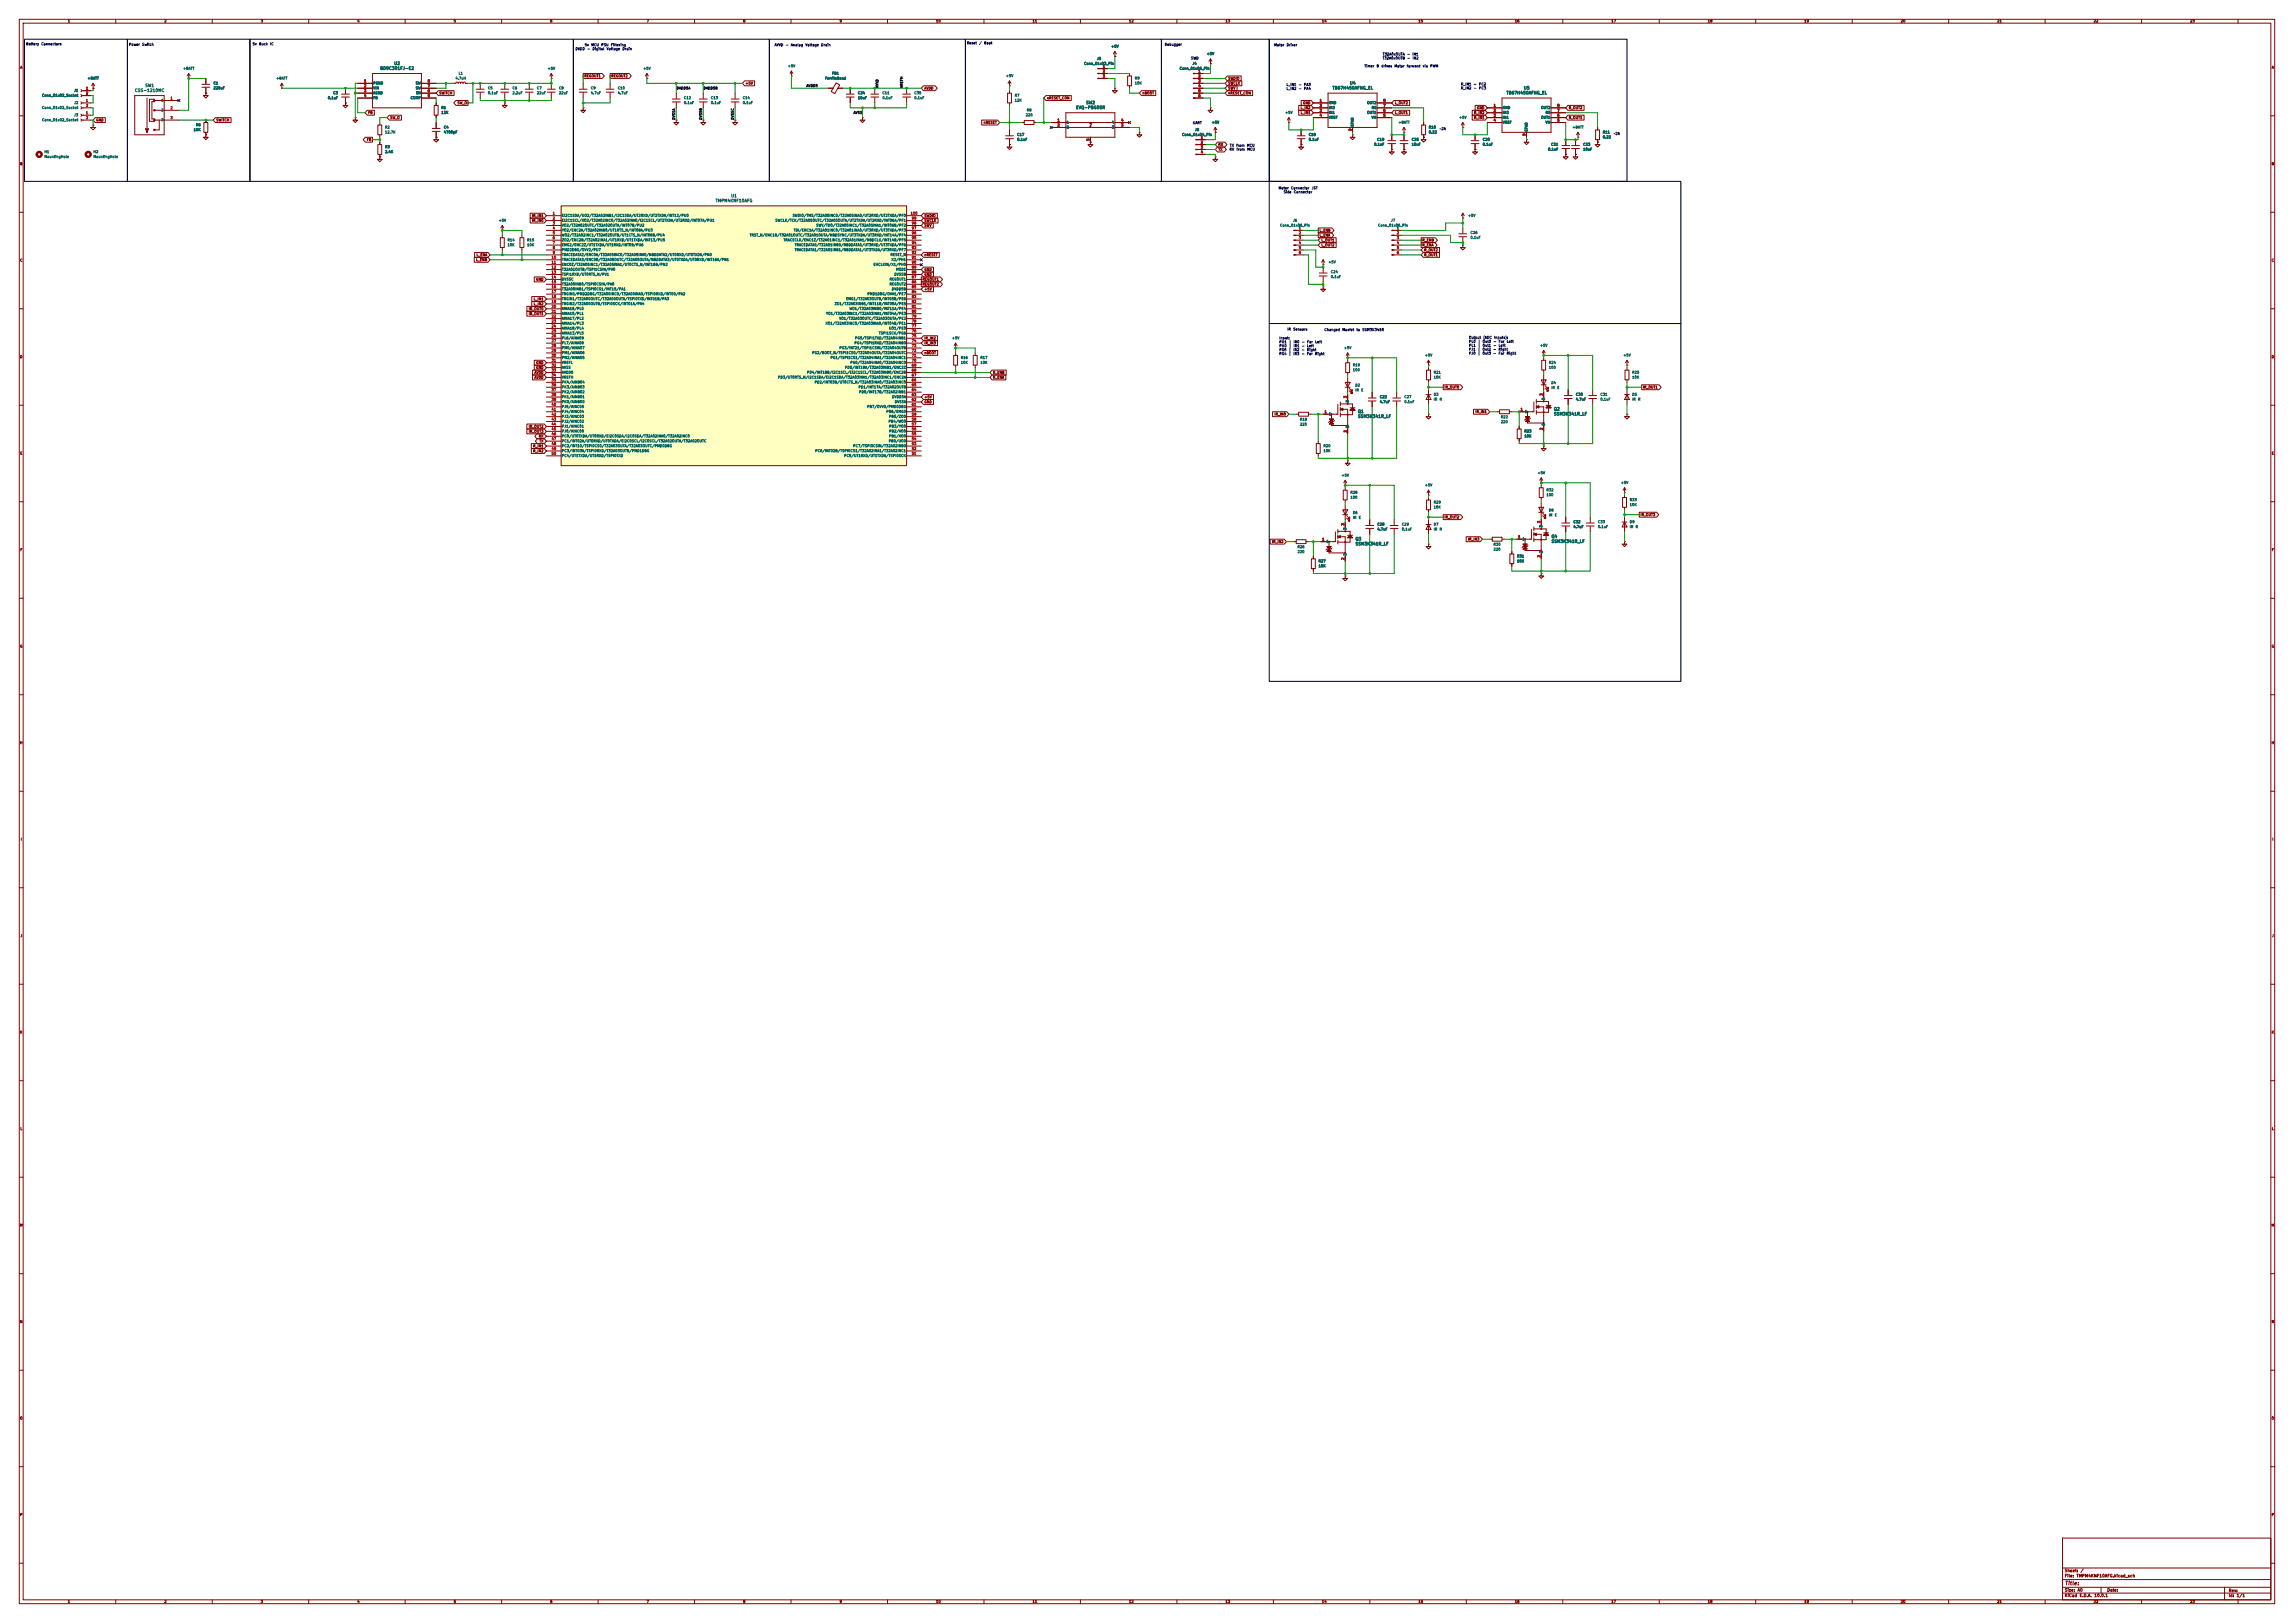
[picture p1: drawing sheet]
<svg xmlns="http://www.w3.org/2000/svg" width="1189mm" height="841mm" viewBox="0 0 1189 841" stroke-linecap="round" stroke-linejoin="round" font-family="sans-serif">
<defs><g id="words">
<text font-size="2" fill="#840000" x="1070" y="822">Title:</text>
<g font-size="1.5" fill="#006464">
<text x="204" y="34">U2</text>
<text x="197" y="37">BD9C301FJ-E2</text>
<text x="70" y="48">CSS-1210MC</text>
<text x="75" y="45">SW1</text>
<text x="690" y="47">TB67H450AFNG_EL</text>
<text x="699" y="44">U4</text>
<text x="790" y="47">U5</text>
<text x="781" y="49">TB67H450AFNG_EL</text>
<text x="557" y="57">EVQ-PBG05R</text>
<text x="563" y="54">SW2</text>
<text x="371" y="105">TMPM4KNF10AFG</text>
<text x="379" y="103">U1</text>
<text x="704" y="214">Q1</text>
<text x="805" y="213">Q2</text>
<text x="805" y="216">SSM3K341R_LF</text>
<text x="704" y="217">SSM3K341R_LF</text>
<text x="702" y="280">Q3</text>
<text x="804" y="279">Q4</text>
<text x="804" y="282">SSM3K341R_LF</text>
<text x="702" y="283">SSM3K341R_LF</text>
</g>
<g font-size="1.5" fill="#840000">
<text x="1070" y="815">Sheet:</text>
<text x="1078" y="815">/</text>
<text x="1070" y="818">File:</text>
<text x="1076" y="818">TMPM4KNF10AFG.kicad_sch</text>
<text x="1070" y="828">KiCad</text>
<text x="1070" y="825">Size:</text>
<text x="1077" y="825">A0</text>
<text x="1078" y="828">E.D.A.</text>
<text x="1085" y="828">10.0.1</text>
<text x="1092" y="825">Date:</text>
<text x="1155" y="825">Rev:</text>
<text x="1155" y="828">Id:</text>
<text x="1159" y="828">1/1</text>
</g>
<g font-size="1.3" fill="#840000">
<text x="35" y="12">1</text>
<text x="85" y="12">2</text>
<text x="135" y="12">3</text>
<text x="185" y="12">4</text>
<text x="235" y="12">5</text>
<text x="285" y="12">6</text>
<text x="335" y="12">7</text>
<text x="385" y="12">8</text>
<text x="435" y="12">9</text>
<text x="485" y="12">10</text>
<text x="535" y="12">11</text>
<text x="585" y="12">12</text>
<text x="635" y="12">13</text>
<text x="685" y="12">14</text>
<text x="735" y="12">15</text>
<text x="785" y="12">16</text>
<text x="835" y="12">17</text>
<text x="885" y="12">18</text>
<text x="935" y="12">19</text>
<text x="985" y="12">20</text>
<text x="1035" y="12">21</text>
<text x="1085" y="12">22</text>
<text x="1135" y="12">23</text>
<text x="10" y="36">A</text>
<text x="1177" y="36">A</text>
<text x="303" y="40">REGOUT1</text>
<text x="317" y="40">REGOUT2</text>
<text x="636" y="42">SWDIO</text>
<text x="386" y="44">+5V</text>
<text x="479" y="47">AVDD</text>
<text x="636" y="47">SWV</text>
<text x="636" y="44">SWCLK</text>
<text x="227" y="49">SWITCH</text>
<text x="542" y="52">nRESET_CON</text>
<text x="592" y="49">nBOOT</text>
<text x="636" y="49">nRESET_CON</text>
<text x="191" y="59">FB</text>
<text x="237" y="54">SW_O</text>
<text x="674" y="57">L_IN2</text>
<text x="674" y="59">L_IN1</text>
<text x="675" y="54">GND</text>
<text x="723" y="54">L_OUT2</text>
<text x="723" y="59">L_OUT1</text>
<text x="764" y="59">R_IN2</text>
<text x="765" y="57">GND</text>
<text x="813" y="57">R_OUT2</text>
<text x="50" y="63">GND</text>
<text x="112" y="63">SWITCH</text>
<text x="202" y="62">SW_O</text>
<text x="510" y="64">nRESET</text>
<text x="764" y="62">R_IN1</text>
<text x="813" y="62">R_OUT1</text>
<text x="190" y="73">FB</text>
<text x="631" y="76">RX</text>
<text x="631" y="78">TX</text>
<text x="10" y="86">B</text>
<text x="1177" y="86">B</text>
<text x="276" y="113">IR_IN1</text>
<text x="479" y="113">SWDIO</text>
<text x="276" y="115">IR_IN0</text>
<text x="479" y="115">SWCLK</text>
<text x="479" y="118">SWV</text>
<text x="684" y="123">L_ENA</text>
<text x="684" y="120">L_ENB</text>
<text x="685" y="125">L_OUT1</text>
<text x="737" y="125">R_ENB</text>
<text x="685" y="128">L_OUT2</text>
<text x="737" y="128">R_ENA</text>
<text x="738" y="130">R_OUT2</text>
<text x="10" y="136">C</text>
<text x="247" y="136">L_ENB</text>
<text x="247" y="133">L_ENA</text>
<text x="479" y="133">nRESET</text>
<text x="738" y="133">R_OUT1</text>
<text x="1177" y="136">C</text>
<text x="479" y="141">GND</text>
<text x="479" y="143">GND</text>
<text x="278" y="146">GND</text>
<text x="478" y="148">REGOUT2</text>
<text x="478" y="146">REGOUT1</text>
<text x="276" y="156">L_IN1</text>
<text x="479" y="151">+5V</text>
<text x="274" y="161">IR_OUT0</text>
<text x="276" y="158">L_IN2</text>
<text x="274" y="164">IR_OUT1</text>
<text x="479" y="179">IR_IN3</text>
<text x="479" y="176">IR_IN2</text>
<text x="10" y="186">D</text>
<text x="479" y="184">nBOOT</text>
<text x="1177" y="186">D</text>
<text x="278" y="189">GND</text>
<text x="278" y="191">GND</text>
<text x="277" y="197">AVDD</text>
<text x="277" y="194">AVDD</text>
<text x="515" y="197">R_ENA</text>
<text x="515" y="194">R_ENB</text>
<text x="749" y="202">IR_OUT0</text>
<text x="851" y="202">IR_OUT1</text>
<text x="479" y="207">+5V</text>
<text x="479" y="209">GND</text>
<text x="660" y="216">IR_IN0</text>
<text x="765" y="214">IR_IN1</text>
<text x="274" y="222">IR_OUT2</text>
<text x="274" y="224">IR_OUT3</text>
<text x="279" y="227">RX</text>
<text x="276" y="232">R_IN1</text>
<text x="279" y="230">TX</text>
<text x="10" y="236">E</text>
<text x="276" y="235">R_IN2</text>
<text x="1177" y="236">E</text>
<text x="749" y="269">IR_OUT2</text>
<text x="850" y="268">IR_OUT3</text>
<text x="659" y="282">IR_IN2</text>
<text x="761" y="280">IR_IN3</text>
<text x="10" y="286">F</text>
<text x="1177" y="286">F</text>
<text x="10" y="336">G</text>
<text x="1177" y="336">G</text>
<text x="10" y="386">H</text>
<text x="1177" y="386">H</text>
<text x="11" y="436">I</text>
<text x="1178" y="436">I</text>
<text x="10" y="486">J</text>
<text x="1177" y="486">J</text>
<text x="10" y="536">K</text>
<text x="1177" y="536">K</text>
<text x="10" y="586">L</text>
<text x="1177" y="586">L</text>
<text x="10" y="636">M</text>
<text x="1177" y="636">M</text>
<text x="10" y="686">N</text>
<text x="1177" y="686">N</text>
<text x="10" y="736">O</text>
<text x="1177" y="736">O</text>
<text x="10" y="786">P</text>
<text x="1177" y="786">P</text>
<text x="35" y="831">1</text>
<text x="85" y="831">2</text>
<text x="135" y="831">3</text>
<text x="185" y="831">4</text>
<text x="235" y="831">5</text>
<text x="285" y="831">6</text>
<text x="335" y="831">7</text>
<text x="385" y="831">8</text>
<text x="435" y="831">9</text>
<text x="485" y="831">10</text>
<text x="535" y="831">11</text>
<text x="585" y="831">12</text>
<text x="635" y="831">13</text>
<text x="685" y="831">14</text>
<text x="735" y="831">15</text>
<text x="785" y="831">16</text>
<text x="835" y="831">17</text>
<text x="885" y="831">18</text>
<text x="935" y="831">19</text>
<text x="985" y="831">20</text>
<text x="1035" y="831">21</text>
<text x="1085" y="831">22</text>
<text x="1135" y="831">23</text>
</g>
<g font-size="1.3" fill="#0000c2">
<text x="13" y="24">Battery</text>
<text x="21" y="24">Connectors</text>
<text x="67" y="24">Power</text>
<text x="73" y="24">Switch</text>
<text x="131" y="24">5v</text>
<text x="134" y="24">Buck</text>
<text x="140" y="24">IC</text>
<text x="501" y="23">Reset</text>
<text x="507" y="23">/</text>
<text x="510" y="23">Boot</text>
<text x="604" y="24">Debugger</text>
<text x="298" y="26">DVDD</text>
<text x="303" y="24">5v</text>
<text x="304" y="26">-</text>
<text x="306" y="24">MCU</text>
<text x="307" y="26">Digital</text>
<text x="312" y="24">PSU</text>
<text x="314" y="26">Voltage</text>
<text x="316" y="24">Filtering</text>
<text x="322" y="26">Drain</text>
<text x="401" y="24">AVVD</text>
<text x="407" y="24">-</text>
<text x="410" y="24">Analog</text>
<text x="417" y="24">Voltage</text>
<text x="425" y="24">Drain</text>
<text x="660" y="24">Motor</text>
<text x="667" y="24">Driver</text>
<text x="717" y="29">T32A0xOUTA</text>
<text x="729" y="29">-</text>
<text x="732" y="29">IN1</text>
<text x="617" y="31">SWD</text>
<text x="707" y="35">Timer</text>
<text x="713" y="35">B</text>
<text x="716" y="35">drives</text>
<text x="716" y="31">T32A0xOUTB</text>
<text x="723" y="35">Motor</text>
<text x="729" y="35">forward</text>
<text x="729" y="31">-</text>
<text x="732" y="31">IN2</text>
<text x="737" y="35">via</text>
<text x="741" y="35">PWM</text>
<text x="667" y="45">L_IN1</text>
<text x="667" y="47">L_IN2</text>
<text x="673" y="45">-</text>
<text x="673" y="47">-</text>
<text x="676" y="45">PA3</text>
<text x="676" y="47">PA4</text>
<text x="757" y="45">R_IN1</text>
<text x="757" y="47">R_IN2</text>
<text x="764" y="45">-</text>
<text x="764" y="47">-</text>
<text x="766" y="45">PC2</text>
<text x="766" y="47">PC3</text>
<text x="618" y="65">UART</text>
<text x="746" y="68">~2A</text>
<text x="836" y="70">~2A</text>
<text x="637" y="76">TX</text>
<text x="641" y="76">from</text>
<text x="646" y="76">MCU</text>
<text x="637" y="78">RX</text>
<text x="641" y="78">from</text>
<text x="646" y="78">MCU</text>
<text x="663" y="98">Motor</text>
<text x="665" y="100">Side</text>
<text x="669" y="98">Connector</text>
<text x="670" y="100">Connector</text>
<text x="680" y="98">JST</text>
<text x="667" y="172">IR</text>
<text x="670" y="172">Sensors</text>
<text x="686" y="172">Changed</text>
<text x="696" y="172">Mosfet</text>
<text x="703" y="172">to</text>
<text x="706" y="172">SSM3K341R</text>
<text x="663" y="176">Input:</text>
<text x="663" y="178">PU1</text>
<text x="668" y="178">|</text>
<text x="670" y="178">IR0</text>
<text x="675" y="178">-</text>
<text x="677" y="178">Far</text>
<text x="681" y="178">Left</text>
<text x="761" y="176">Output</text>
<text x="761" y="178">PL0</text>
<text x="761" y="180">PL1</text>
<text x="766" y="178">|</text>
<text x="766" y="180">|</text>
<text x="768" y="178">Out0</text>
<text x="768" y="180">Out1</text>
<text x="769" y="176">(ADC</text>
<text x="774" y="178">-</text>
<text x="774" y="180">-</text>
<text x="774" y="176">Inputs):</text>
<text x="777" y="178">Far</text>
<text x="777" y="180">Left</text>
<text x="781" y="178">Left</text>
<text x="663" y="180">PU0</text>
<text x="663" y="182">PG5</text>
<text x="663" y="184">PG4</text>
<text x="668" y="182">|</text>
<text x="668" y="184">|</text>
<text x="668" y="180">|</text>
<text x="670" y="182">IR2</text>
<text x="670" y="184">IR3</text>
<text x="670" y="180">IR1</text>
<text x="674" y="182">-</text>
<text x="674" y="184">-</text>
<text x="675" y="180">-</text>
<text x="677" y="182">Right</text>
<text x="677" y="184">Far</text>
<text x="677" y="180">Left</text>
<text x="681" y="184">Right</text>
<text x="761" y="182">PJ1</text>
<text x="761" y="184">PJ0</text>
<text x="766" y="182">|</text>
<text x="766" y="184">|</text>
<text x="768" y="182">Out2</text>
<text x="768" y="184">Out3</text>
<text x="774" y="182">-</text>
<text x="774" y="184">-</text>
<text x="777" y="182">Right</text>
<text x="777" y="184">Far</text>
<text x="781" y="184">Right</text>
</g>
<g font-size="1.3" fill="#006464">
<text x="576" y="25">+5V</text>
<text x="625" y="29">+5V</text>
<text x="408" y="35">+5V</text>
<text x="562" y="34">Conn_01x03_Pin</text>
<text x="568" y="31">J5</text>
<text x="618" y="34">J4</text>
<text x="45" y="42">+BATT</text>
<text x="95" y="36">+BATT</text>
<text x="143" y="42">+BATT</text>
<text x="236" y="42">4.7uH</text>
<text x="238" y="39">L1</text>
<text x="284" y="36">+5V</text>
<text x="333" y="36">+5V</text>
<text x="428" y="42">FerriteBead</text>
<text x="431" y="39">FB1</text>
<text x="521" y="40">+5V</text>
<text x="588" y="42">R9</text>
<text x="611" y="36">Conn_01x06_Pin</text>
<text x="38" y="48">J1</text>
<text x="110" y="44">C1</text>
<text x="110" y="47">220uF</text>
<text x="193" y="44">PGND</text>
<text x="193" y="47">VIN</text>
<text x="215" y="47">SW</text>
<text x="215" y="44">SW</text>
<text x="253" y="47">C5</text>
<text x="265" y="47">C6</text>
<text x="278" y="47">C7</text>
<text x="290" y="47">C8</text>
<text x="306" y="47">C9</text>
<text x="320" y="47">C10</text>
<text x="588" y="44">10K</text>
<text x="22" y="50">Conn_01x02_Socket</text>
<text x="83" y="53">1</text>
<text x="170" y="52">0.1uF</text>
<text x="173" y="49">C3</text>
<text x="193" y="49">AGND</text>
<text x="193" y="52">FB</text>
<text x="213" y="52">COMP</text>
<text x="216" y="49">EN</text>
<text x="253" y="49">0.1uF</text>
<text x="265" y="49">2.2uF</text>
<text x="278" y="49">22uF</text>
<text x="290" y="49">22uF</text>
<text x="306" y="49">4.7uF</text>
<text x="320" y="49">4.7uF</text>
<text x="354" y="52">C12</text>
<text x="368" y="52">C13</text>
<text x="385" y="52">C14</text>
<text x="445" y="49">C34</text>
<text x="445" y="52">10uF</text>
<text x="457" y="49">C11</text>
<text x="457" y="52">0.1uF</text>
<text x="474" y="49">C35</text>
<text x="474" y="52">0.1uF</text>
<text x="526" y="50">R7</text>
<text x="526" y="53">12K</text>
<text x="22" y="57">Conn_01x02_Socket</text>
<text x="38" y="54">J2</text>
<text x="83" y="58">2</text>
<text x="229" y="57">R1</text>
<text x="229" y="59">12K</text>
<text x="354" y="54">0.1uF</text>
<text x="368" y="54">0.1uF</text>
<text x="385" y="54">0.1uF</text>
<text x="532" y="58">R8</text>
<text x="666" y="59">+5V</text>
<text x="689" y="54">GND</text>
<text x="689" y="57">IN2</text>
<text x="689" y="59">IN1</text>
<text x="708" y="59">OUT1</text>
<text x="708" y="54">OUT2</text>
<text x="711" y="57">RS</text>
<text x="779" y="57">GND</text>
<text x="779" y="59">IN2</text>
<text x="799" y="57">OUT2</text>
<text x="801" y="59">RS</text>
<text x="22" y="63">Conn_01x02_Socket</text>
<text x="38" y="61">J3</text>
<text x="83" y="63">3</text>
<text x="101" y="66">R6</text>
<text x="531" y="61">220</text>
<text x="553" y="64">1</text>
<text x="576" y="64">4</text>
<text x="628" y="64">+5V</text>
<text x="689" y="62">VREF</text>
<text x="702" y="66" transform="rotate(-90 702 66)">EPAD</text>
<text x="711" y="62">VM</text>
<text x="725" y="64">+BATT</text>
<text x="756" y="62">+5V</text>
<text x="779" y="62">IN1</text>
<text x="779" y="64">VREF</text>
<text x="799" y="62">OUT1</text>
<text x="801" y="64">VM</text>
<text x="100" y="68">10K</text>
<text x="199" y="67">R2</text>
<text x="199" y="69">12.7K</text>
<text x="230" y="67">C4</text>
<text x="230" y="69">4700pF</text>
<text x="527" y="71">C17</text>
<text x="553" y="67">2</text>
<text x="576" y="67">3</text>
<text x="613" y="71">Conn_01x04_Pin</text>
<text x="619" y="68">J8</text>
<text x="678" y="71">C18</text>
<text x="740" y="69">0.22</text>
<text x="740" y="67">R10</text>
<text x="792" y="68" transform="rotate(-90 792 68)">EPAD</text>
<text x="815" y="67">+BATT</text>
<text x="831" y="72">0.22</text>
<text x="831" y="69">R11</text>
<text x="199" y="77">R3</text>
<text x="527" y="73">0.1uF</text>
<text x="678" y="73">0.1uF</text>
<text x="712" y="76">0.1uF</text>
<text x="714" y="73">C19</text>
<text x="732" y="73">C25</text>
<text x="732" y="76">10uF</text>
<text x="768" y="73">C20</text>
<text x="768" y="76">0.1uF</text>
<text x="804" y="76">C21</text>
<text x="820" y="76">C23</text>
<text x="23" y="80">H1</text>
<text x="23" y="82">MountingHole</text>
<text x="48" y="80">H2</text>
<text x="48" y="82">MountingHole</text>
<text x="199" y="80">2.4K</text>
<text x="802" y="78">0.1uF</text>
<text x="820" y="78">10uF</text>
<text x="291" y="113">EI2C1SDA/UO2/T32A02INB1/I2C1SDA/UT2RXD/UT2TXDA/INT12/PU0</text>
<text x="411" y="113">SWDIO/TMS/T32A05INC0/T32A05INA0/UT2RXD/UT2TXDA/PF0</text>
<text x="761" y="113">+5V</text>
<text x="258" y="115">+5V</text>
<text x="291" y="115">EI2C1SCL/XO2/T32A02INC0/T32A02INA0/I2C1SCL/UT2TXDA/UT2RXD/INT07A/PU1</text>
<text x="291" y="118">VO2/T32A02OUTC/T32A02OUTA/INT07B/PU2</text>
<text x="402" y="115">SWCLK/TCK/T32A05OUTC/T32A05OUTA/UT2TXDA/UT2RXD/INT06A/PF1</text>
<text x="423" y="118">SWV/TDO/T32A05INC1/T32A05INA1/INT06B/PF2</text>
<text x="663" y="118">Conn_01x06_Pin</text>
<text x="670" y="115">J6</text>
<text x="714" y="118">Conn_01x06_Pin</text>
<text x="721" y="115">J7</text>
<text x="263" y="125">R14</text>
<text x="273" y="125">R15</text>
<text x="291" y="120">YO2/ENC2A/T32A02INB0/UT1RTS_N/INT08A/PU3</text>
<text x="291" y="123">WO2/T32A02INC1/T32A02OUTB/UT1CTS_N/INT08B/PU4</text>
<text x="291" y="125">ZO2/ENC2B/T32A02INA1/UT1RXD/UT1TXDA/INT13/PU5</text>
<text x="388" y="123">TRST_N/ENC1B/T32A01OUTC/T32A01OUTA/NBDSYNC/UT3TXDA/UT3RXD/INT14A/PF4</text>
<text x="406" y="125">TRACECLK/ENC1Z/T32A01INC1/T32A01INA1/NBDCLK/INT14B/PF5</text>
<text x="411" y="120">TDI/ENC1A/T32A01INC0/T32A01INA0/UT3RXD/UT3TXDA/PF3</text>
<text x="762" y="122">C26</text>
<text x="762" y="124">0.1uF</text>
<text x="263" y="128">10K</text>
<text x="273" y="128">10K</text>
<text x="291" y="128">EMG2/ENC2Z/UT1TXDA/UT1RXD/INT09/PU6</text>
<text x="291" y="130">PMD2DBG/OVV2/PU7</text>
<text x="412" y="130">TRACEDATA1/T32A01INB1/NBDDATA1/UT3TXDA/UT3RXD/PF7</text>
<text x="412" y="128">TRACEDATA0/T32A01INB0/NBDDATA0/UT3RXD/UT3TXDA/PF6</text>
<text x="291" y="133">TRACEDATA2/ENC0A/T32A05INC0/T32A05INA0/NBDDATA2/UT0RXD/UT0TXDA/PN0</text>
<text x="291" y="135">TRACEDATA3/ENC0B/T32A05OUTC/T32A05OUTA/NBDDATA3/UT0TXDA/UT0RXD/INT16A/PN1</text>
<text x="461" y="133">RESET_N</text>
<text x="462" y="135">X2/PH1</text>
<text x="688" y="137">+5V</text>
<text x="291" y="138">ENC0Z/T32A05INC1/T32A05INA1/UT0CTS_N/INT16B/PN2</text>
<text x="291" y="141">T32A01OUTB/TSPI1CSIN/PV0</text>
<text x="291" y="143">TSPI1RXD/UT0RTS_N/PV1</text>
<text x="453" y="138">EHCLKIN/X1/PH0</text>
<text x="463" y="143">DVSSB</text>
<text x="464" y="141">MODE</text>
<text x="690" y="142">C24</text>
<text x="291" y="146">DVSSC</text>
<text x="291" y="148">T32A00INB0/TSPI0CSIN/PA0</text>
<text x="461" y="148">REGOUT2</text>
<text x="461" y="146">REGOUT1</text>
<text x="690" y="144">0.1uF</text>
<text x="291" y="151">T32A00INB1/TSPI0CS1/INT15/PA1</text>
<text x="291" y="153">TRGIN0/PMD2DBG/T32A00INC0/T32A00INA0/TSPI0RXD/INT00/PA2</text>
<text x="291" y="156">TRGIN1/T32A00OUTC/T32A00OUTA/TSPI0TXD/INT01B/PA3</text>
<text x="438" y="156">EMG1/T32A03OUTB/INT05B/PE6</text>
<text x="449" y="153">PMD1DBG/OVV1/PE7</text>
<text x="462" y="151">DVDD5B</text>
<text x="291" y="158">TRGIN2/T32A00OUTB/TSPI0SCK/INT01A/PA4</text>
<text x="291" y="161">AINA16/PL0</text>
<text x="432" y="158">ZO1/T32A03INB1/INT11B/INT05A/PE5</text>
<text x="440" y="161">WO1/T32A03INB0/INT11A/PE4</text>
<text x="291" y="163">AINA15/PL1</text>
<text x="291" y="166">AINA17/PL2</text>
<text x="428" y="163">YO1/T32A03INC1/T32A03INA1/INT04A/PE3</text>
<text x="435" y="166">VO1/T32A03OUTC/T32A03OUTA/PE2</text>
<text x="291" y="169">AINA14/PL3</text>
<text x="291" y="171">AINA18/PL4</text>
<text x="291" y="174">AINA13/PL5</text>
<text x="428" y="169">XO1/T32A03INC0/T32A03INA0/INT04B/PE1</text>
<text x="455" y="174">TSPI1SCK/PG6</text>
<text x="461" y="171">UO1/PE0</text>
<text x="291" y="176">PL6/AINA09</text>
<text x="291" y="179">PL7/AINA08</text>
<text x="443" y="179">PG4/TSPI1RXD/T32A04INB0</text>
<text x="443" y="176">PG5/TSPI1TXD/T32A04INB1</text>
<text x="493" y="176">+5V</text>
<text x="798" y="180">+5V</text>
<text x="291" y="181">PM0/AINA07</text>
<text x="291" y="184">PM1/AINA06</text>
<text x="421" y="184">PG2/BOOT_N/TSPI1CS0/T32A04OUTA/T32A04OUTC</text>
<text x="435" y="181">PG3/INT21/TSPI1CSIN/T32A04OUTB</text>
<text x="696" y="181">+5V</text>
<text x="738" y="185">+5V</text>
<text x="841" y="185">+5V</text>
<text x="291" y="186">PM2/AINA05</text>
<text x="291" y="189">VREFL</text>
<text x="291" y="191">AVSS</text>
<text x="430" y="186">PG1/TSPI1CS1/T32A04INA1/T32A04INC1</text>
<text x="438" y="191">PD5/INT18A/T32A03INB1/ENC2Z</text>
<text x="441" y="189">PG0/T32A04INA0/T32A04INC0</text>
<text x="498" y="186">R16</text>
<text x="498" y="189">10K</text>
<text x="508" y="186">R17</text>
<text x="508" y="189">10K</text>
<text x="701" y="190">R19</text>
<text x="803" y="191">100</text>
<text x="803" y="189">R24</text>
<text x="291" y="194">AVDD5</text>
<text x="291" y="196">VREFH</text>
<text x="403" y="196">PD3/UT0RTS_N/I2C1SDA/EI2C1SDA/T32A03INA1/T32A03INC1/ENC2A</text>
<text x="418" y="194">PD4/INT18B/I2C1SCL/EI2C1SCL/T32A03INB0/ENC2B</text>
<text x="701" y="193">100</text>
<text x="743" y="194">R21</text>
<text x="743" y="196">10K</text>
<text x="846" y="194">R25</text>
<text x="846" y="196">10K</text>
<text x="291" y="199">PK4/AINB04</text>
<text x="291" y="202">PK3/AINB03</text>
<text x="422" y="199">PD2/INT03B/UT0CTS_N/T32A03INA0/T32A03INC0</text>
<text x="445" y="202">PD1/INT17A/T32A02OUTB</text>
<text x="702" y="201">D2</text>
<text x="702" y="203">IR</text>
<text x="705" y="203">E</text>
<text x="804" y="199">D4</text>
<text x="804" y="202">IR</text>
<text x="807" y="202">E</text>
<text x="291" y="204">PK2/AINB02</text>
<text x="291" y="207">PK1/AINB01</text>
<text x="291" y="209">PK0/AINB00</text>
<text x="445" y="204">PD0/INT17B/T32A02INB1</text>
<text x="462" y="207">DVDD5A</text>
<text x="464" y="209">DVSSA</text>
<text x="699" y="209" transform="rotate(-90 699 209)">3</text>
<text x="715" y="207">C22</text>
<text x="715" y="209">4.7uF</text>
<text x="728" y="207">C27</text>
<text x="728" y="209">0.1uF</text>
<text x="743" y="205">D3</text>
<text x="743" y="208">IR</text>
<text x="746" y="208">R</text>
<text x="801" y="207" transform="rotate(-90 801 207)">3</text>
<text x="817" y="205">C30</text>
<text x="817" y="208">4.7uF</text>
<text x="829" y="205">C31</text>
<text x="829" y="208">0.1uF</text>
<text x="846" y="205">D5</text>
<text x="846" y="208">IR</text>
<text x="849" y="208">R</text>
<text x="291" y="212">PJ5/AINC05</text>
<text x="291" y="214">PJ4/AINC04</text>
<text x="449" y="212">PB7/OVV0/PMD0DBG</text>
<text x="459" y="214">PB6/EMG0</text>
<text x="689" y="215">1</text>
<text x="790" y="214">1</text>
<text x="291" y="217">PJ3/AINC03</text>
<text x="291" y="219">PJ2/AINC02</text>
<text x="291" y="222">PJ1/AINC01</text>
<text x="460" y="219">PB4/WO0</text>
<text x="461" y="217">PB5/ZO0</text>
<text x="461" y="222">PB3/YO0</text>
<text x="674" y="221">220</text>
<text x="674" y="218">R18</text>
<text x="699" y="222" transform="rotate(-90 699 222)">2</text>
<text x="778" y="220">220</text>
<text x="778" y="217">R22</text>
<text x="801" y="221" transform="rotate(-90 801 221)">2</text>
<text x="291" y="224">PJ0/AINC00</text>
<text x="291" y="227">PC0/UT0TXDA/UT0RXD/EI2C0SDA/I2C0SDA/T32A02INA0/T32A02INC0</text>
<text x="461" y="227">PB1/XO0</text>
<text x="461" y="224">PB2/VO0</text>
<text x="790" y="224">R23</text>
<text x="790" y="227">10K</text>
<text x="291" y="229">PC1/INT02A/UT0RXD/UT0TXDA/EI2C0SCL/I2C0SCL/T32A02OUTA/T32A02OUTC</text>
<text x="291" y="232">PC2/INT10/TSPI0CS0/T32A03OUTA/T32A03OUTC/PMD0DBG</text>
<text x="442" y="232">PC7/TSPI0CSIN/T32A02INB0</text>
<text x="460" y="229">PB0/UO0</text>
<text x="686" y="232">R20</text>
<text x="291" y="235">PC3/INT03A/TSPI0RXD/T32A03OUTB/PMD1DBG</text>
<text x="291" y="237">PC4/UT1TXDA/UT1RXD/TSPI0TXD</text>
<text x="422" y="235">PC6/INT02B/TSPI0CS1/T32A02INA1/T32A02INC1</text>
<text x="437" y="237">PC5/UT1RXD/UT1TXDA/TSPI0SCK</text>
<text x="686" y="235">10K</text>
<text x="797" y="246">+5V</text>
<text x="695" y="247">+5V</text>
<text x="840" y="251">+5V</text>
<text x="700" y="256">R28</text>
<text x="738" y="252">+5V</text>
<text x="801" y="257">100</text>
<text x="801" y="255">R32</text>
<text x="700" y="259">100</text>
<text x="743" y="261">R29</text>
<text x="743" y="264">10K</text>
<text x="845" y="260">R33</text>
<text x="845" y="262">10K</text>
<text x="701" y="267">D6</text>
<text x="701" y="269">IR</text>
<text x="704" y="269">E</text>
<text x="803" y="265">D8</text>
<text x="803" y="268">IR</text>
<text x="806" y="268">E</text>
<text x="698" y="275" transform="rotate(-90 698 275)">3</text>
<text x="714" y="273">C28</text>
<text x="714" y="275">4.7uF</text>
<text x="726" y="273">C29</text>
<text x="726" y="275">0.1uF</text>
<text x="743" y="273">D7</text>
<text x="743" y="275">IR</text>
<text x="746" y="275">R</text>
<text x="800" y="273" transform="rotate(-90 800 273)">3</text>
<text x="815" y="271">C32</text>
<text x="815" y="274">4.7uF</text>
<text x="828" y="271">C33</text>
<text x="828" y="274">0.1uF</text>
<text x="845" y="271">D9</text>
<text x="845" y="274">IR</text>
<text x="848" y="274">R</text>
<text x="687" y="282">1</text>
<text x="789" y="280">1</text>
<text x="672" y="287">220</text>
<text x="672" y="284">R26</text>
<text x="774" y="286">220</text>
<text x="774" y="283">R30</text>
<text x="800" y="287" transform="rotate(-90 800 287)">2</text>
<text x="683" y="292">R27</text>
<text x="698" y="288" transform="rotate(-90 698 288)">2</text>
<text x="786" y="289">R31</text>
<text x="786" y="292">10K</text>
<text x="683" y="294">10K</text>
</g>
<g font-size="1.3" fill="#a90000">
<text x="571" y="35">1</text>
<text x="571" y="38">2</text>
<text x="571" y="40">3</text>
<text x="621" y="38">1</text>
<text x="621" y="40">2</text>
<text x="44" y="47">1</text>
<text x="189" y="43">1</text>
<text x="189" y="45">2</text>
<text x="222" y="45">7</text>
<text x="222" y="43">8</text>
<text x="621" y="43">3</text>
<text x="621" y="45">4</text>
<text x="44" y="49">2</text>
<text x="44" y="53">1</text>
<text x="88" y="52">1</text>
<text x="189" y="48">3</text>
<text x="189" y="51">4</text>
<text x="222" y="51">5</text>
<text x="222" y="48">6</text>
<text x="621" y="48">5</text>
<text x="621" y="51">6</text>
<text x="684" y="53">1</text>
<text x="717" y="53">8</text>
<text x="44" y="56">2</text>
<text x="44" y="59">1</text>
<text x="88" y="57">2</text>
<text x="684" y="56">2</text>
<text x="684" y="58">3</text>
<text x="717" y="58">6</text>
<text x="717" y="56">7</text>
<text x="774" y="56">1</text>
<text x="774" y="58">2</text>
<text x="807" y="58">7</text>
<text x="807" y="56">8</text>
<text x="44" y="62">2</text>
<text x="88" y="62">3</text>
<text x="548" y="63">1</text>
<text x="548" y="66">2</text>
<text x="581" y="66">3</text>
<text x="581" y="63">4</text>
<text x="684" y="61">4</text>
<text x="717" y="61">5</text>
<text x="774" y="61">3</text>
<text x="774" y="63">4</text>
<text x="807" y="63">5</text>
<text x="807" y="61">6</text>
<text x="701" y="68" transform="rotate(-90 701 68)">9</text>
<text x="791" y="71" transform="rotate(-90 791 71)">9</text>
<text x="565" y="73" transform="rotate(-90 565 73)">5</text>
<text x="622" y="72">1</text>
<text x="622" y="75">2</text>
<text x="622" y="77">3</text>
<text x="622" y="80">4</text>
<text x="286" y="112">1</text>
<text x="472" y="112">100</text>
<text x="286" y="114">2</text>
<text x="286" y="117">3</text>
<text x="286" y="119">4</text>
<text x="472" y="119">97</text>
<text x="472" y="117">98</text>
<text x="472" y="114">99</text>
<text x="673" y="119">1</text>
<text x="724" y="119">1</text>
<text x="286" y="122">5</text>
<text x="286" y="124">6</text>
<text x="472" y="124">95</text>
<text x="472" y="122">96</text>
<text x="673" y="122">2</text>
<text x="673" y="124">3</text>
<text x="724" y="122">2</text>
<text x="724" y="124">3</text>
<text x="286" y="127">7</text>
<text x="286" y="129">8</text>
<text x="286" y="132">9</text>
<text x="472" y="132">92</text>
<text x="472" y="129">93</text>
<text x="472" y="127">94</text>
<text x="673" y="127">4</text>
<text x="673" y="129">5</text>
<text x="673" y="132">6</text>
<text x="724" y="127">4</text>
<text x="724" y="129">5</text>
<text x="724" y="132">6</text>
<text x="286" y="134">10</text>
<text x="286" y="137">11</text>
<text x="472" y="137">90</text>
<text x="472" y="134">91</text>
<text x="286" y="139">12</text>
<text x="286" y="142">13</text>
<text x="472" y="142">88</text>
<text x="472" y="139">89</text>
<text x="286" y="145">14</text>
<text x="286" y="147">15</text>
<text x="286" y="150">16</text>
<text x="472" y="150">85</text>
<text x="472" y="147">86</text>
<text x="472" y="145">87</text>
<text x="286" y="152">17</text>
<text x="286" y="155">18</text>
<text x="472" y="155">83</text>
<text x="472" y="152">84</text>
<text x="286" y="157">19</text>
<text x="286" y="160">20</text>
<text x="472" y="160">81</text>
<text x="472" y="157">82</text>
<text x="286" y="162">21</text>
<text x="286" y="165">22</text>
<text x="286" y="167">23</text>
<text x="472" y="167">78</text>
<text x="472" y="165">79</text>
<text x="472" y="162">80</text>
<text x="286" y="170">24</text>
<text x="286" y="172">25</text>
<text x="472" y="172">76</text>
<text x="472" y="170">77</text>
<text x="286" y="175">26</text>
<text x="286" y="178">27</text>
<text x="472" y="178">74</text>
<text x="472" y="175">75</text>
<text x="286" y="180">28</text>
<text x="286" y="183">29</text>
<text x="286" y="185">30</text>
<text x="472" y="185">71</text>
<text x="472" y="183">72</text>
<text x="472" y="180">73</text>
<text x="286" y="188">31</text>
<text x="286" y="190">32</text>
<text x="472" y="190">69</text>
<text x="472" y="188">70</text>
<text x="286" y="193">33</text>
<text x="286" y="195">34</text>
<text x="286" y="198">35</text>
<text x="472" y="198">66</text>
<text x="472" y="195">67</text>
<text x="472" y="193">68</text>
<text x="286" y="200">36</text>
<text x="286" y="203">37</text>
<text x="472" y="203">64</text>
<text x="472" y="200">65</text>
<text x="286" y="205">38</text>
<text x="286" y="208">39</text>
<text x="472" y="208">62</text>
<text x="472" y="205">63</text>
<text x="698" y="206" transform="rotate(-90 698 206)">3</text>
<text x="800" y="205" transform="rotate(-90 800 205)">3</text>
<text x="286" y="211">40</text>
<text x="286" y="213">41</text>
<text x="286" y="216">42</text>
<text x="472" y="216">59</text>
<text x="472" y="213">60</text>
<text x="472" y="211">61</text>
<text x="686" y="214">1</text>
<text x="788" y="213">1</text>
<text x="286" y="218">43</text>
<text x="286" y="221">44</text>
<text x="472" y="221">57</text>
<text x="472" y="218">58</text>
<text x="286" y="223">45</text>
<text x="286" y="226">46</text>
<text x="472" y="226">55</text>
<text x="472" y="223">56</text>
<text x="698" y="224" transform="rotate(-90 698 224)">2</text>
<text x="800" y="223" transform="rotate(-90 800 223)">2</text>
<text x="286" y="228">47</text>
<text x="286" y="231">48</text>
<text x="286" y="233">49</text>
<text x="472" y="233">52</text>
<text x="472" y="231">53</text>
<text x="472" y="228">54</text>
<text x="286" y="236">50</text>
<text x="472" y="236">51</text>
<text x="697" y="272" transform="rotate(-90 697 272)">3</text>
<text x="799" y="271" transform="rotate(-90 799 271)">3</text>
<text x="685" y="280">1</text>
<text x="787" y="279">1</text>
<text x="697" y="290" transform="rotate(-90 697 290)">2</text>
<text x="799" y="289" transform="rotate(-90 799 289)">2</text>
</g>
<g font-size="1.3" fill="#0f0f0f">
<text x="351" y="47">DVDD5A</text>
<text x="364" y="47">DVDD5B</text>
<text x="418" y="45">AVDD5</text>
<text x="456" y="46" transform="rotate(-90 456 46)">AVVD</text>
<text x="468" y="46" transform="rotate(-90 468 46)">VREFH</text>
<text x="442" y="59">AVSS</text>
<text x="350" y="62" transform="rotate(-90 350 62)">DVSSA</text>
<text x="364" y="62" transform="rotate(-90 364 62)">DVSSB</text>
<text x="381" y="62" transform="rotate(-90 381 62)">DVSSC</text>
</g>
</g></defs>
<g fill="none" stroke="#840000" stroke-width=".52">
<path d="M10 10h1169v821h-1169zM12 12h1165v817h-1165zM60 10v2M110 10v2M160 10v2M210 10v2M260 10v2M310 10v2M360 10v2M410 10v2M460 10v2M510 10v2"/>
<path d="M560 10v2M610 10v2M660 10v2M710 10v2M760 10v2M810 10v2M860 10v2M910 10v2M960 10v2M1010 10v2M1060 10v2M1110 10v2"/>
<path d="M1160 10v2M98 38l-1 1M98 38l1 1M98 38v3M193 38h25v18h-25zM335 38v1M335 38l1 1M335 38v3M410 39h.1M410 37l-1 1M410 37l1 1M410 37v2"/>
<path d="M570 36h4M570 38h4M578 29h.1M578 27l-1 1M578 27l1 1M578 27v2M584 39h2v5h-2zM585 38v1M42 46v1M42 49v1M42 53v1M42 55v1"/>
<path d="M42 59v1M42 53h5M42 56h5M42 47h5M42 50h5M42 60h5M48 46h.1M48 43l-1 1M48 43l1 1M48 43v3M70 50h15v20h-15zM76 51v18"/>
<path d="M77 51h3v2h-1v9h1v1h-3zM80 52h13M80 57h13M98 41h.1M105 44h4M105 45h4M107 48v2h1l-1 1-2-1h2M107 48h.1M107 41v2M107 45v3M179 53v2h1l-1 1-1-1h1M179 53h.1"/>
<path d="M185 48h8M185 46h8M185 43h8M185 51h8M218 48h8M218 46h8M218 43h8M218 51h8M225 55h2v5h-2zM226 53v2M226 60v1M247 46h4"/>
<path d="M247 48h4M249 43v3M249 48v3M260 46h4M260 48h4M262 53v2h-2l2 1 1-1h-1M262 53h.1M262 43v3M262 48v3M272 46h4M272 48h4M274 43v3"/>
<path d="M274 48v3M300 46h4M300 48h4M302 56v1h-1l1 1 2-1h-2M302 56h.1M302 43v3M302 48v3M314 46h4M314 48h4M316 43v3M316 48v3M335 41h.1"/>
<path d="M348 51h5M348 53h5M351 48v3M351 53v3M362 51h5M362 53h5M364 48v3M364 53v3M379 51h4M379 53h4M381 48v3M381 53v3"/>
<path d="M429 46h3M433 43l2 1-2 4-2-1zM434 46h3M439 49h4M439 50h4M441 46v3M441 51v2M451 49h4M451 50h4M453 46v3M453 51v2M468 49h4"/>
<path d="M468 50h4M470 46v3M470 51v2M522 48h2v5h-2zM523 44h.1M523 42l-1 1M523 42l1 1M523 42v2M523 47v1M523 53v2M552 58h26v13h-26zM570 41h4"/>
<path d="M578 46v1h-1l1 1 1-1h-1M578 46h.1M585 44v2M681 53h7M681 56h7M681 58h7M688 48h26v18h-26zM714 53h7M714 56h7M714 58h7M10 60h2M42 62v1"/>
<path d="M42 62h5M48 65v1h2l-2 1-1-1h1M48 65h.1M76 67h1l-1 2zM80 62h13M83 62v5h-3M106 63h2v6h-2zM107 70v1h1l-1 1-2-1h2M107 70h.1M107 62v1M107 69v1M196 65h2v5h-2z"/>
<path d="M197 63v2M197 70v1M351 62v1h-2l2 2 1-2h-1M351 62h.1M364 62v1h-1l1 2 2-2h-2M364 62h.1M381 62v1h-1l1 2 1-2h-1M381 62h.1M447 61v1h-1l1 1 1-1h-1M447 61h.1M521 70h4M521 72h4"/>
<path d="M523 75v1h-1l1 1 2-1h-2M523 75h.1M523 67v3M523 72v3M530 63h1M531 62h5v3h-5zM536 63h1M545 66h40M545 63h40M565 74v1h-1l1 1 1-1h-1M565 74h.1M565 63v1"/>
<path d="M565 66h.1M565 71v3M566 64l-1 1M591 69v1h-2l2 1 1-1h-1M591 69h.1M621 72h4M621 75h4M621 77h4M630 69h.1M630 66l-1 1M630 66l1 1M630 66v3"/>
<path d="M668 63h.1M668 61l-1 1M668 61l1 1M668 61v2M681 61h7M701 66v3M714 61h7M719 73h4M719 74h4M721 77v2h2l-2 1-1-1h1M721 77h.1M721 70v3"/>
<path d="M721 75v2M726 73h4M726 74h4M728 77v2h1l-1 1-2-1h2M728 77h.1M728 70v3M728 75v2M738 71v1h-1l1 2 1-2h-1M738 71h.1M758 66h.1M758 63l-1 2M758 63l1 2"/>
<path d="M758 63v3M765 77v2h-2l2 1 1-1h-1M765 77h.1M818 71h.1M818 69l-1 1M818 69l1 1M818 69v2M1177 60h2M621 80h4M630 81v2h-1l1 1 1-1h-1M630 81h.1M812 80v1h1l-1 2-2-2h2"/>
<path d="M812 80h.1M817 80v1h1l-1 2-2-2h2M817 80h.1M10 110h2M260 119h.1M260 117v2M260 117v1M260 117l1 1M1177 110h2M259 123h2v5h-2zM260 122v1M260 128v2"/>
<path d="M269 123h3v5h-3zM271 122v1M271 128v2M686 137h.1M686 135l-1 1M686 135l1 1M686 135v2M686 138v3M10 160h2M684 141h4M684 143h4M686 149v1h-1l1 1 1-1h-1"/>
<path d="M686 149h.1M686 143v3M1177 160h2M697 198h3l-2 3zM697 188h3v5h-3zM698 185h.1M698 183v1M698 183l1 1M698 183v2M698 187v1M698 193v1M698 196v7"/>
<path d="M739 192h2v5h-2zM740 189h.1M740 187v1M740 187l1 1M740 187v2M740 190v2M740 197v1M800 184h.1M800 182l-1 1M800 182l1 1M800 182v2M10 210h2"/>
<path d="M672 215h1M673 214h5v2h-5zM678 215h1M689 217l2 3h-2l2-3zM690 215v2M690 220h8M692 218l-3 1M693 210v5h-7M695 209h6v2M695 208v2M695 211v2M695 214v2"/>
<path d="M695 212h1v1zM696 212h2v13M697 201h3M698 204v5M699 202l2 2v-1v1h-1M699 201l2 2v-1v1h-1M700 211h2M700 213l1-2 1 2zM701 213v2h-6M709 206h4M709 208h4M711 203v3"/>
<path d="M711 208v3M722 206h4M722 208h4M724 203v3M724 208v3M739 204h3M740 215v1h2l-2 1-1-1h1M740 215h.1M740 204l2 3h-3zM740 202v8M776 213h1M777 212h5v2h-5z"/>
<path d="M782 213h2M811 205h4M811 207h4M813 202v3M813 207v3M823 205h5M823 207h5M825 202v3M825 207v3M1177 210h2M682 230h2v5h-2zM683 229v1"/>
<path d="M683 235v1M698 239v1h2l-2 1-1-1h1M698 239h.1M800 231v1h1l-1 2-1-2h1M800 231h.1M10 260h2M696 254h2v5h-2zM697 251h.1M697 249l-1 1M697 249l1 1M697 249v2M697 253v1"/>
<path d="M697 259v1M841 258h2v5h-2zM842 255h.1M842 253v2M842 257v1M842 253l-1 1M842 253l1 1M1177 260h2M672 280h5v2h-5zM692 276v5h-7M693 274v2M693 277v2"/>
<path d="M693 280v2M693 278h2v1zM693 275h7v2M695 278h2v13M696 264h2l-1 3zM696 267h2M697 262v7M697 271v4M698 268l2 2v-1v1h-1M698 267l2 2v-1v1h-1M698 277h3M698 279l2-2 1 2z"/>
<path d="M700 279v2h-7M708 272h4M708 274h4M710 269v3M710 274v3M721 272h4M721 274h4M723 269v3M723 274v3M790 279v3M794 274v5h-8M795 273v2"/>
<path d="M795 276v2M795 279v2M795 277l1-1v1zM795 274h6v2M796 277h3v13M799 269v5M800 276h3M800 277l1-1 2 1zM801 277v3h-6M809 271h5M809 273h5M812 268v3"/>
<path d="M812 273v3M822 271h4M822 273h4M824 268v3M824 273v3M841 271h2M842 271l1 2h-2zM842 263v1M842 268v8M671 281h1M677 281h1M680 290h2v5h-2z"/>
<path d="M681 288v2M681 295v1M688 283h2l-2 3h2zM689 281v2M689 286v1h8M690 284l-3 1M697 298v2h1l-1 1-1-1h1M697 298h.1M740 282v1h2l-2 1-1-1h1M740 282h.1M783 287h2v5h-2zM784 286v1"/>
<path d="M784 292v1M789 282l2 2h-2l2-2zM790 284v1h9M792 283l-3 1M799 297v1h1l-1 2-1-2h1M799 297h.1M842 281v1h1l-1 1-1-1h1M842 281h.1M10 310h2M1177 310h2M10 360h2M1177 360h2"/>
<path d="M10 410h2M1177 410h2M10 460h2M1177 460h2M10 510h2M1177 510h2M10 560h2M1177 560h2M10 610h2M1177 610h2M10 660h2M1177 660h2"/>
<path d="M10 710h2M1177 710h2M10 760h2M1177 760h2M1069 797h108v32h-108zM10 810h2M1069 818h108M1069 812h108M1177 810h2M60 829v2M110 829v2M160 829v2"/>
<path d="M210 829v2M260 829v2M310 829v2M360 829v2M410 829v2M460 829v2M510 829v2M560 829v2M610 829v2M660 829v2M710 829v2M760 829v2"/>
<path d="M810 829v2M860 829v2M910 829v2M960 829v2M1010 829v2M1060 829v2M1069 825h108M1069 822h108M1089 822v3M1110 829v2M1153 822v7M1160 829v2"/>
<circle cx="565" cy="66" r=".3"/>
<circle cx="565" cy="64" r=".3"/>
<circle cx="690" cy="215" r=".3"/>
<circle cx="698" cy="209" r=".3"/>
<circle cx="698" cy="215" r=".3"/>
<circle cx="698" cy="220" r=".3"/>
<circle cx="697" cy="275" r=".3"/>
<circle cx="790" cy="279" r=".3"/>
<circle cx="799" cy="274" r=".3"/>
<circle cx="799" cy="280" r=".3"/>
<circle cx="689" cy="281" r=".3"/>
<circle cx="697" cy="287" r=".3"/>
<circle cx="697" cy="281" r=".3"/>
<circle cx="799" cy="285" r=".3"/>
</g>
<g fill="#840000" stroke="#840000" stroke-width=".52">
<path d="M620 72l1 1z"/>
<path d="M620 75h1z"/>
<path d="M620 77l1 1z"/>
<path d="M620 80h1z"/>
<path d="M789 282h2l-1 1 1 1h-2l1-1z"/>
<path d="M795 277l1-1v1z"/>
<path d="M800 277l1-1 2 1z"/>
<path d="M569 35l1 1z"/>
<path d="M569 38h1z"/>
<path d="M569 41h1z"/>
<path d="M689 217h2l-1 1 1 2h-2l1-2z"/>
<path d="M695 212h1v1z"/>
<path d="M700 213l1-2 1 2z"/>
<path d="M688 283h2l-1 1 1 2h-2l1-2z"/>
<path d="M693 278h2v1z"/>
<path d="M698 279l2-2 1 2z"/>
<path d="M76 67h1l-1 2z"/>
<circle cx="80" cy="52" r=".4"/>
<circle cx="80" cy="57" r=".4"/>
<circle cx="80" cy="62" r=".4"/>
<circle cx="80" cy="67" r=".4"/>
</g>
<g fill="none" stroke="#840000" stroke-width="1.3">
<circle cx="20" cy="80" r="1.3"/>
<circle cx="46" cy="80" r="1.3"/>
</g>
<path d="M291 107h179v134h-179z" fill="#ffffc2"/>
<g fill="none" stroke="#840000" stroke-width=".52">
<path d="M286 38v3M286 38l-1 1M286 38l1 1M302 38h10l1 1-1 2h-10zM316 38h10l1 1-1 2h-10zM570 38h4M570 36h4M578 29h.1M619 38h5M627 33h.1M627 30v2M627 30l1 2"/>
<path d="M627 30v3M636 39h7v3h-7l-1-1zM43 47h4M43 50h4M48 46h.1M107 48h.1M107 41v2M107 45v3M146 46h.1M146 43l-1 1M146 43l1 1M146 43v3"/>
<path d="M177 49h4M177 50h4M179 53h.1M179 46v3M179 51v2M185 51h8M185 43h8M185 46h8M185 48h8M190 57h4v3h-4l-1-2zM202 60h6v2h-6l-1-1zM218 51h8"/>
<path d="M218 43h8M218 46h8M218 48h8M226 53v2M226 60v1M227 47h8v3h-8l-1-2zM235 43h1h1h1h1h1h1h2M236 52h7v3h-7l-1-2zM284 46h4M284 48h4M286 41h.1M286 43v3"/>
<path d="M286 48v3M386 42h5v2h-5l-1-1zM429 46h3M434 46h3M441 46v3M441 51v2M479 44h6l1 2-1 1h-6l-1-1zM542 50h13v2h-13l-1-1zM570 41h4M592 47h7v3h-7l-1-2zM619 51h5M619 43h5"/>
<path d="M619 41h5M619 46h5M619 48h5M627 56v1h-1l1 1 2-1h-2M627 56h.1M636 44h5v3h-5l-1-1zM636 42h8v2h-8l-1-1zM636 47h13v3h-13l-1-2zM673 55h7l1 1-1 1h-7zM673 57h7l1 1-1 2h-7zM674 52h6l1 1-1 2h-6zM681 56h7"/>
<path d="M681 58h7M681 53h7M714 56h7M714 58h7M714 53h7M722 52h9v3h-9l-1-2zM722 57h9v3h-9l-1-2zM763 57h7l1 1-1 2h-7zM763 60h7l1 1-1 1h-7zM765 55h5l1 1-1 1h-5zM771 56h8M771 58h8"/>
<path d="M779 51h25v18h-25zM804 56h8M804 58h8M813 55h8v2h-8l-1-1zM813 60h8v2h-8l-1-1zM49 61h6v3h-6l-1-2zM107 70h.1M107 62v1M107 69v1M112 61h8v3h-8l-2-2zM184 61v1h1l-1 1-1-1h1M184 61h.1"/>
<path d="M189 71h4v3h-4l-1-2zM196 75h2v5h-2zM197 74v1M224 67h4M224 68h4M226 71v1h1l-1 2-1-2h1M226 71h.1M226 63v3M226 68v3M509 62h8l1 1-1 2h-8zM523 75h.1M523 67v3"/>
<path d="M523 72v3M545 63h7M545 66h7M565 74h.1M565 71v3M578 63h7M578 66h7M621 72h4M621 75h4M621 77h4M630 69h.1M631 74h4l1 1-1 1h-4l-1-1z"/>
<path d="M631 76h4l1 1-1 2h-4l-1-2zM672 70h4M672 72h4M674 75v1h-1l1 1 2-1h-2M674 75h.1M674 67v3M674 72v3M681 61h7M701 70v1h1l-1 1-1-1h1M701 70h.1M701 66v3M714 61h7"/>
<path d="M721 77h.1M721 70v3M721 75v2M728 69h.1M728 77h.1M728 66l-1 1M728 66v1M728 66v3M728 70v3M728 75v2M737 65h2v5h-2zM738 71h.1"/>
<path d="M738 63v2M738 70v1M763 73h4M763 74h4M765 77h.1M765 70v3M765 75v2M771 61h8M771 63h8M791 72v2h-1l1 1 1-1h-1M791 72h.1M791 69v2"/>
<path d="M804 61h8M804 63h8M809 75h5M809 77h5M812 72v3M812 77v3M815 75h4M815 77h4M817 72v3M817 77v3M827 67h2v5h-2zM828 74v1h-1l1 1 1-1h-1"/>
<path d="M828 74h.1M828 66v1M828 72v2M197 81v2h1l-1 1-1-1h1M197 81h.1M197 80v1M621 80h4M812 80h.1M817 80h.1M275 113h7l1 1-1 2h-7zM275 110h7l1 2-1 1h-7zM283 112h8"/>
<path d="M283 114h8M283 117h8M283 119h8M291 107h179v134h-179zM470 112h8M470 114h8M470 117h8M470 119h8M479 113h7v3h-7l-1-2zM479 110h7v3h-7l-1-1zM479 116h5v2h-5l-1-1zM671 119h5"/>
<path d="M683 118h7l1 1-1 2h-7zM722 119h4M758 113h.1M758 110v3M758 118v3M758 110l-1 2M758 110l1 2M246 133h7l1 2-1 1h-7zM246 131h7l1 1-1 1h-7zM283 122h8M283 124h8M283 127h8"/>
<path d="M283 130h8M283 132h8M283 135h8M283 137h8M283 140h8M470 122h8M470 124h8M470 127h8M470 130h8M470 132h8M470 135h8M470 137h8"/>
<path d="M470 140h8M479 138h5v3h-5l-1-1zM479 131h8v2h-8l-1-1zM671 122h5M671 124h5M671 127h5M671 130h5M671 132h5M683 121h7l1 1-1 1h-7zM684 123h9v3h-9l-1-2zM684 126h9v2h-9l-1-1zM722 122h4"/>
<path d="M722 124h4M722 127h4M722 130h4M722 132h4M737 123h7l1 1-1 2h-7zM737 126h7l1 1-1 1h-7zM738 128h8v3h-8l-1-1zM738 131h8v2h-8l-1-1zM756 121h4M756 123h4M758 127v1h-1l1 2 1-2h-1M758 127h.1"/>
<path d="M758 123v3M273 159h9l1 1-1 1h-9zM276 154h6l1 1-1 1h-6zM276 156h6l1 1-1 2h-6zM277 144h5l1 1-1 1h-5zM283 142h8M283 145h8M283 147h8M283 150h8M283 152h8M283 155h8M283 157h8"/>
<path d="M470 142h8M470 145h8M470 147h8M470 150h8M470 152h8M470 155h8M470 157h8M478 146h9l1 1-1 2h-9zM478 144h9l1 1-1 1h-9zM479 141h5v3h-5l-1-2zM479 149h5v2h-5l-1-1zM273 161h9l1 2-1 1h-9z"/>
<path d="M283 160h8M283 163h8M283 165h8M283 168h8M283 170h8M283 173h8M283 175h8M283 178h8M470 160h8M470 163h8M470 165h8M470 168h8"/>
<path d="M470 170h8M470 173h8M470 175h8M470 178h8M479 177h7v2h-7l-1-1zM479 174h7v3h-7l-1-2zM495 178v2M495 178v1M495 178l1 1M276 194h6l1 2-1 1h-6zM276 192h6l1 1-1 1h-6zM277 187h5l1 1-1 1h-5z"/>
<path d="M277 189h5l1 1-1 2h-5zM283 180h8M283 183h8M283 185h8M283 188h8M283 190h8M283 193h8M283 196h8M283 198h8M470 180h8M470 183h8M470 185h8"/>
<path d="M470 188h8M470 190h8M470 193h8M470 196h8M470 198h8M479 182h7v2h-7l-1-1zM494 184h2v5h-2zM495 180h.1M495 183v1M495 189v1M504 184h2v5h-2zM505 183v1"/>
<path d="M505 189v1M514 194h7v3h-7l-1-1zM514 192h8v2h-8l-1-1zM748 199h9l1 2-1 1h-9zM799 197h2l-1 2zM799 199h2M799 187h2v5h-2zM800 185v2M800 192v1M800 194v8M801 200l1 1M842 192h2v5h-2z"/>
<path d="M843 189h.1M843 187v2M843 190v2M843 197v1M843 187v1M843 187l1 1M851 199h9l1 2-1 1h-9zM273 220h9l1 1-1 1h-9zM283 201h8M283 203h8M283 206h8M283 208h8"/>
<path d="M283 211h8M283 213h8M283 216h8M283 218h8M470 201h8M470 203h8M470 206h8M470 208h8M470 211h8M470 213h8M470 216h8M470 218h8"/>
<path d="M479 204h5v3h-5l-1-1zM479 207h5v3h-5l-1-2zM660 213h7l1 2-1 1h-7zM686 215h2M698 204v3M711 203v3M711 208v3M764 212h7l1 1-1 2h-7zM791 216h2l-2 2h2zM792 213v3M792 218v1h8M793 217l-3 1"/>
<path d="M795 208v5h-8M796 207v2M796 210v2M796 213v2M796 211l2-1v1zM796 208h7v2M798 211h2v13M800 203v5M801 201l1 2v-1v1M801 210h3M801 211l2-1 1 1zM803 211v3h-7"/>
<path d="M813 202v3M813 207v3M842 204h3M843 204l2 3h-3zM843 215v1h2l-2 1-1-1h1M843 215h.1M843 202v8M273 222h9l1 2-1 1h-9zM275 232h7l1 2-1 1h-7zM275 230h7l1 1-1 1h-7zM278 225h4l1 1-1 1h-4l-1-1zM279 227h3l1 2-1 1h-3l-2-1z"/>
<path d="M283 221h8M283 224h8M283 226h8M283 229h8M283 231h8M283 234h8M283 236h8M470 221h8M470 224h8M470 226h8M470 229h8M470 231h8"/>
<path d="M470 234h8M470 236h8M698 222v3M786 222h2v5h-2zM787 221v1M787 227v2M739 259h2v5h-2zM740 257h.1M740 254v3M740 258v1M740 254v1M740 254l1 1"/>
<path d="M798 253h2v5h-2zM799 250h.1M799 248v2M799 251v2M799 258v1M799 248l-1 1M799 248l1 1M658 279h8l1 2-1 1h-8zM697 271v2M710 269v3M710 274v3M739 272h3"/>
<path d="M740 272l2 2h-3zM740 264v1M740 269v8M748 267h9l1 1-1 1h-9zM760 278h7l1 1-1 2h-7zM772 279h1M773 278h6v2h-6zM779 279h1M786 279h3M798 263h2l-1 2zM798 265h2M799 260v8"/>
<path d="M799 269v3M800 267l1 2v-1v1h-1M800 266l1 1h-1M812 268v3M812 273v3M850 265h9l1 2-1 1h-9zM681 288v2M681 295v1M685 281h2M697 288v3M784 286v1M784 292v1"/>
<path d="M799 287v3"/>
<circle cx="792" cy="213" r=".3"/>
<circle cx="800" cy="208" r=".3"/>
<circle cx="800" cy="219" r=".3"/>
<circle cx="800" cy="214" r=".3"/>
</g>
<g fill="#840000" stroke="#840000" stroke-width=".52">
<path d="M721 119l1 1z"/>
<path d="M721 122h1z"/>
<path d="M721 124l1 1z"/>
<path d="M721 127h1z"/>
<path d="M721 129l1 1z"/>
<path d="M721 132h1z"/>
<path d="M618 38h1z"/>
<path d="M618 41h1z"/>
<path d="M618 43h1z"/>
<path d="M618 46h1z"/>
<path d="M618 48h1z"/>
<path d="M618 51h1z"/>
<path d="M791 216h2l-1 1 1 1h-2l1-1z"/>
<path d="M796 211l2-1v1z"/>
<path d="M801 211l2-1 1 1z"/>
<path d="M671 119v1z"/>
<path d="M671 124v1z"/>
<path d="M671 129v1z"/>
</g>
<g fill="none" stroke="#009600" stroke-width=".52">
<path d="M302 39v4M316 39v4M410 39v7h19M574 38h11M578 29v7h-4M627 33v5h-3M47 56h1v4h-1M47 50h1v3h-1M48 46v1h-1M107 41h-9v16h-5M146 46h39M184 48h1"/>
<path d="M185 51v7h4M185 43h-1v18M226 43h9M226 51v2M231 43v3h-5M245 43v10h-2M249 51v1h37v-1M262 51v2M274 51v1M286 41v2h-43M302 51v5M316 51v2h-14"/>
<path d="M335 41v2h50M351 43v5M351 56v6M364 43v5M364 56v6M381 43v5M381 56v6M437 46h41M441 53v3h29v-3M447 56v5M453 53v3M523 44v3"/>
<path d="M523 55v12M541 51v12M574 41h4v5M585 46v2h6M624 41h11M624 48h11M624 43h11M624 46h11M624 51h3v5M721 56h17v7M812 58h16v8M47 62h1v3"/>
<path d="M93 62h17M193 72h4M197 71v3M201 61h-4v2M226 61v2M518 63h12M537 63h8M585 66h6v3M625 77h5M625 75h5M630 69v3h-5M681 61v6h-13v-4"/>
<path d="M701 69v1M721 61v9h7v-1M771 63v7h-13v-4M791 71v1M812 63v9h6v-1M625 80h5v1M676 119h7M758 116h-9v3h-23M758 113v5M254 132h29M254 135h29M260 122v-3h11v3"/>
<path d="M260 130v2M271 130v5M676 130h6v8h4v-1M676 132h2v15h8M676 124h7M676 122h7M676 127h7M726 130h11M726 132h11M726 124h11M726 122h26v4h6v1M726 127h11"/>
<path d="M686 146v3M478 193h35M478 196h35M495 183v-3h10v3M495 190v3M505 190v6M698 187v-2h26v18M698 194v2M711 185v18M740 189v1M740 198v4M800 185v-1h25v18"/>
<path d="M800 193v1M813 184v18M843 189v1M843 198v4M668 215h4M679 215h7M683 215v14M698 203v1M711 211v26M724 211v26h-41v-1M740 210v5M740 201h8"/>
<path d="M772 213h4M784 213h3v8M800 202v1M813 210v20M825 210v20h-38v-1M843 201h8M843 210v5M698 225v14M800 224v7M697 253v-2h26v18M710 251v18M740 257v1"/>
<path d="M799 251v-1h25v18M799 259v1M812 250v18M842 255v2M697 260v2M697 269v2M710 277v20M723 277v20h-42v-1M740 265v4M740 277v5M740 268h8M768 279h4"/>
<path d="M780 279h6M784 279v7M799 268v1M812 276v20M824 276v20h-40v-3M842 267h8M842 264v4M842 276v5M667 281h4M678 281h7M681 281v7M697 291v7"/>
<path d="M799 290v7"/>
</g>
<path d="M92 51l1 2M93 51l-1 2M544 65l1 2M545 65l-1 2M585 63l1 1M586 63l-1 1M477 137l1 1M477 134l1 1M478 137l-1 1M478 134l-1 1" fill="none" stroke="#000084" stroke-width=".52"/>
<path d="M13 20h53v74h-53zM66 20h64v74h-64zM130 20h167v74h-167zM297 20h102v74h-102zM399 20h101v74h-101zM500 20h102v74h-102zM602 20h56v74h-56zM658 20h185v74h-185zM658 94h213v74h-213zM658 168h213v185h-213z" fill="none" stroke="#000" stroke-width=".52"/>
<g fill="#009600" stroke="#009600" stroke-width=".52">
<circle cx="523" cy="63" r=".5"/>
<circle cx="541" cy="63" r=".5"/>
<circle cx="302" cy="53" r=".5"/>
<circle cx="351" cy="43" r=".5"/>
<circle cx="381" cy="43" r=".5"/>
<circle cx="364" cy="43" r=".5"/>
<circle cx="453" cy="56" r=".5"/>
<circle cx="447" cy="56" r=".5"/>
<circle cx="453" cy="46" r=".5"/>
<circle cx="470" cy="46" r=".5"/>
<circle cx="441" cy="46" r=".5"/>
<circle cx="505" cy="196" r=".5"/>
<circle cx="495" cy="193" r=".5"/>
<circle cx="495" cy="180" r=".5"/>
<circle cx="698" cy="185" r=".5"/>
<circle cx="711" cy="185" r=".5"/>
<circle cx="683" cy="215" r=".5"/>
<circle cx="674" cy="67" r=".5"/>
<circle cx="686" cy="138" r=".5"/>
<circle cx="686" cy="147" r=".5"/>
<circle cx="758" cy="116" r=".5"/>
<circle cx="758" cy="126" r=".5"/>
<circle cx="728" cy="70" r=".5"/>
<circle cx="765" cy="70" r=".5"/>
<circle cx="721" cy="70" r=".5"/>
<circle cx="812" cy="72" r=".5"/>
<circle cx="817" cy="72" r=".5"/>
<circle cx="787" cy="213" r=".5"/>
<circle cx="800" cy="184" r=".5"/>
<circle cx="842" cy="267" r=".5"/>
<circle cx="812" cy="250" r=".5"/>
<circle cx="813" cy="184" r=".5"/>
<circle cx="843" cy="201" r=".5"/>
<circle cx="800" cy="230" r=".5"/>
<circle cx="813" cy="230" r=".5"/>
<circle cx="740" cy="268" r=".5"/>
<circle cx="799" cy="296" r=".5"/>
<circle cx="740" cy="201" r=".5"/>
<circle cx="799" cy="250" r=".5"/>
<circle cx="784" cy="279" r=".5"/>
<circle cx="812" cy="296" r=".5"/>
<circle cx="710" cy="251" r=".5"/>
<circle cx="697" cy="251" r=".5"/>
<circle cx="681" cy="281" r=".5"/>
<circle cx="697" cy="297" r=".5"/>
<circle cx="710" cy="297" r=".5"/>
<circle cx="711" cy="237" r=".5"/>
<circle cx="698" cy="237" r=".5"/>
<circle cx="107" cy="62" r=".5"/>
<circle cx="98" cy="41" r=".5"/>
<circle cx="179" cy="46" r=".5"/>
<circle cx="184" cy="48" r=".5"/>
<circle cx="245" cy="43" r=".5"/>
<circle cx="231" cy="43" r=".5"/>
<circle cx="249" cy="43" r=".5"/>
<circle cx="274" cy="52" r=".5"/>
<circle cx="274" cy="43" r=".5"/>
<circle cx="262" cy="52" r=".5"/>
<circle cx="262" cy="43" r=".5"/>
<circle cx="286" cy="43" r=".5"/>
<circle cx="260" cy="132" r=".5"/>
<circle cx="260" cy="119" r=".5"/>
<circle cx="271" cy="135" r=".5"/>
<circle cx="197" cy="72" r=".5"/>
</g>
<use href="#words"/>
</svg>
